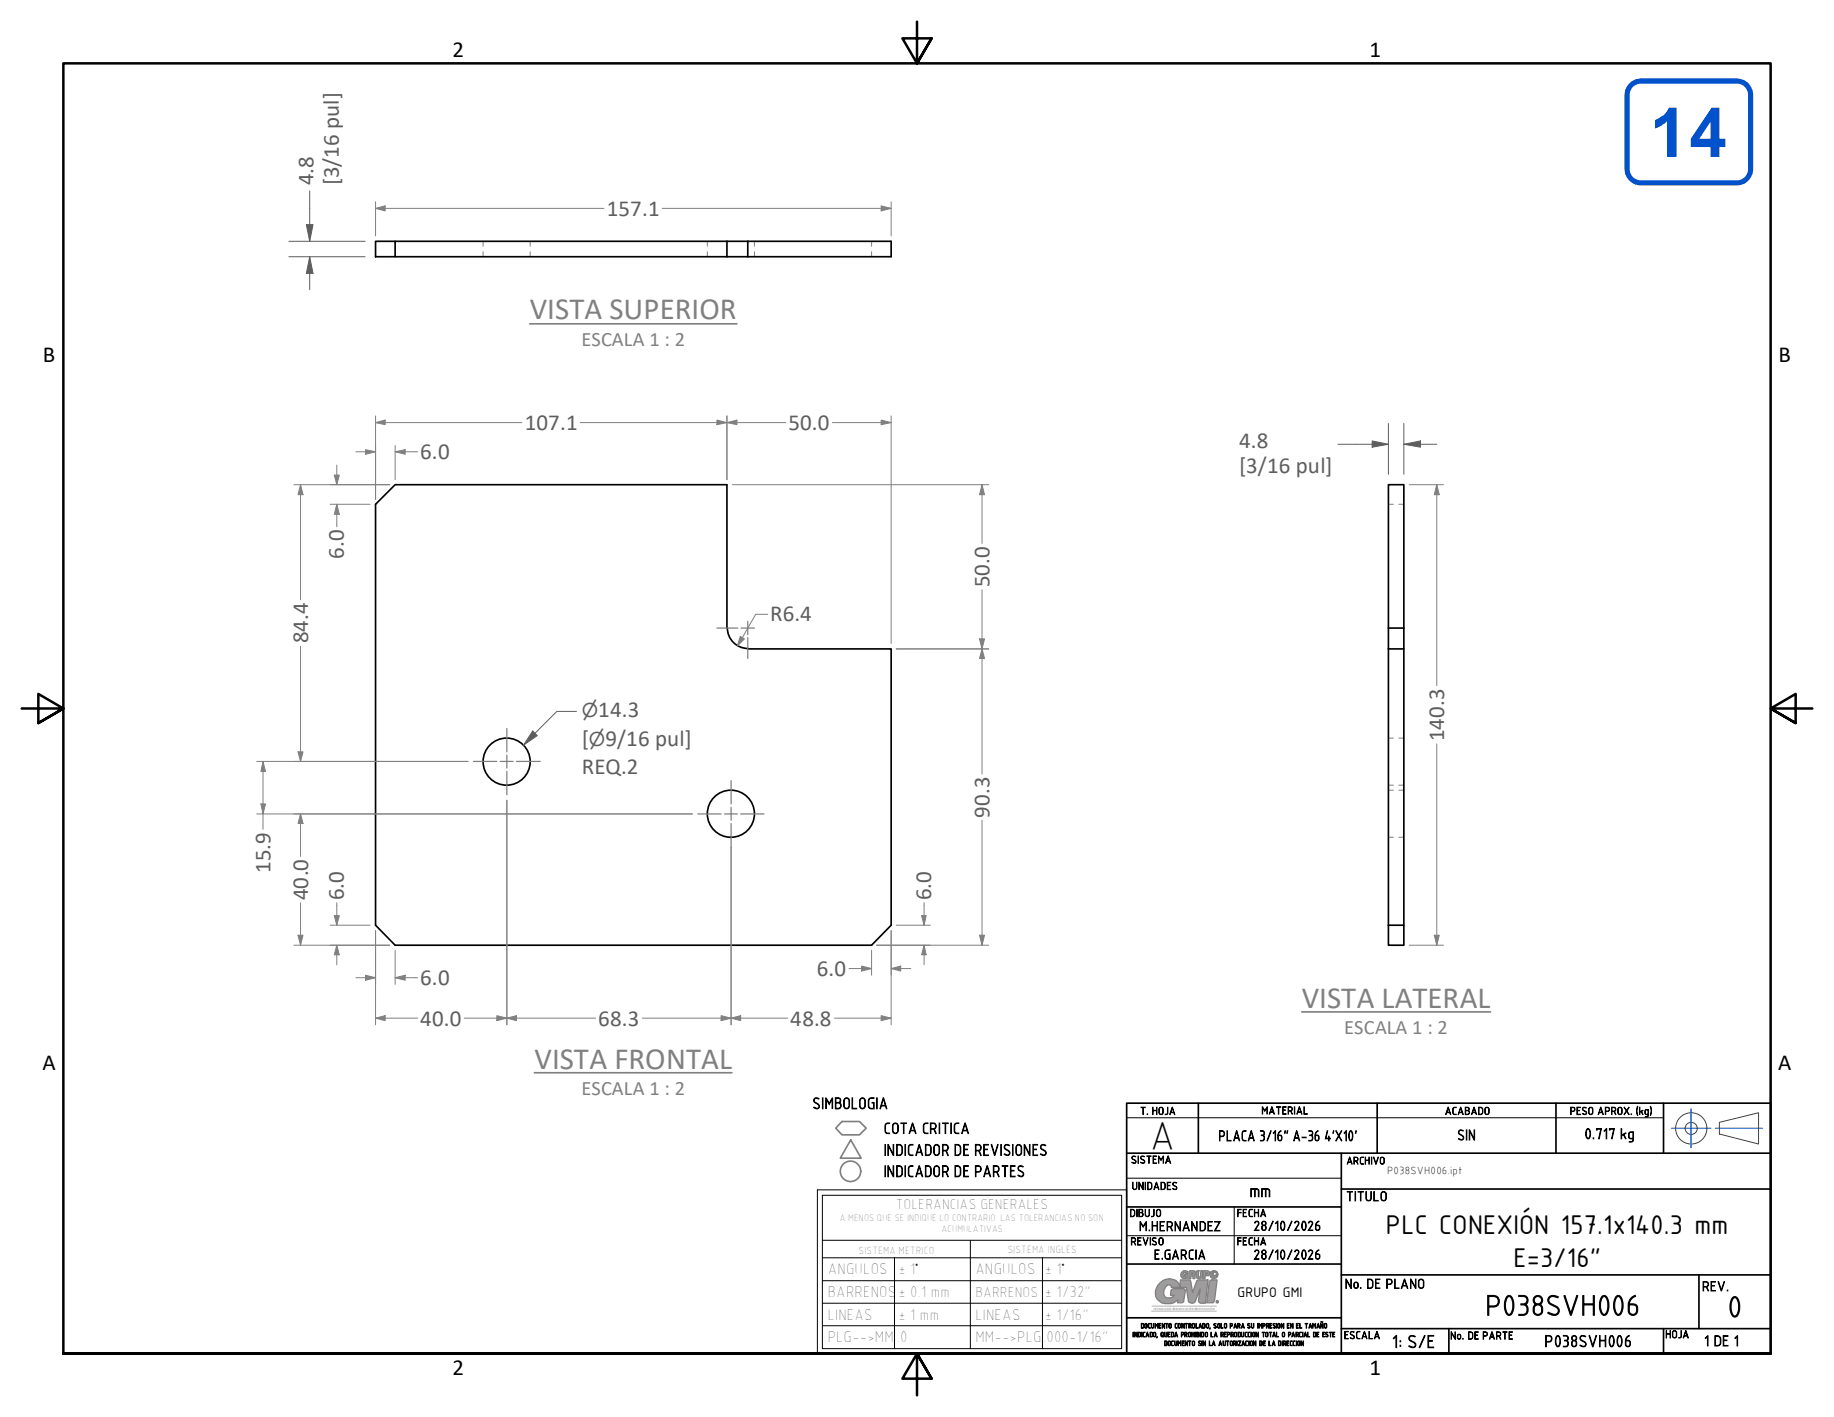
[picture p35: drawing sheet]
<svg xmlns="http://www.w3.org/2000/svg" width="279mm" height="216mm" viewBox="0 0 279 216" stroke-linecap="round" stroke-linejoin="round" font-family="sans-serif">
<defs><g id="words">
<text font-size="10.6" fill="#0052cc" x="251.4" y="23.9">14</text>
<text font-size="6.2" x="175.1" y="175">A</text>
<g font-size="4.7" fill="#808080">
<text x="80.7" y="48.6">VISTA SUPERIOR</text>
<text x="198.3" y="153.5">VISTA LATERAL</text>
<text x="81.4" y="162.8">VISTA FRONTAL</text>
</g>
<text font-size="4.6" x="263.1" y="200.6">0</text>
<g font-size="4.4">
<text x="211.1" y="188">PLC CONEXIÓN 157.1x140.3 mm</text>
<text x="230.6" y="193">E=3/16&quot;</text>
<text x="226.3" y="200.3">P038SVH006</text>
</g>
<g font-size="3.5">
<text x="69" y="8.6">2</text>
<text x="208.7" y="8.6">1</text>
<text x="6.5" y="55.1">B</text>
<text x="271" y="55.1">B</text>
<text x="6.5" y="163.1">A</text>
<text x="270.9" y="163.1">A</text>
<text x="69" y="209.5">2</text>
<text x="208.7" y="209.5">1</text>
</g>
<g font-size="3.5" fill="#5e5e5e">
<text x="47.8" y="28.3" transform="rotate(-90 47.8 28.3)">4.8</text>
<text x="51.6" y="28.3" transform="rotate(-90 51.6 28.3)">[3/16 pul]</text>
<text x="92.5" y="32.9">157.1</text>
<text x="79.9" y="65.5">107.1</text>
<text x="120.1" y="65.5">50.0</text>
<text x="64" y="70">6.0</text>
<text x="188.8" y="68.3">4.8</text>
<text x="188.8" y="72.1">[3/16 pul]</text>
<text x="52.4" y="85.2" transform="rotate(-90 52.4 85.2)">6.0</text>
<text x="150.7" y="89.5" transform="rotate(-90 150.7 89.5)">50.0</text>
<text x="117.3" y="94.7">R6.4</text>
<text x="46.9" y="98" transform="rotate(-90 46.9 98)">84.4</text>
<text x="88.6" y="113.7">[</text>
<text x="91.1" y="109.2">14.3</text>
<text x="92.3" y="113.7">9/16 pul]</text>
<text x="220" y="113" transform="rotate(-90 220 113)">140.3</text>
<text x="88.6" y="117.9">REQ.2</text>
<text x="150.7" y="124.6" transform="rotate(-90 150.7 124.6)">90.3</text>
<text x="41.2" y="133" transform="rotate(-90 41.2 133)">15.9</text>
<text x="46.9" y="137.2" transform="rotate(-90 46.9 137.2)">40.0</text>
<text x="52.4" y="137.2" transform="rotate(-90 52.4 137.2)">6.0</text>
<text x="141.9" y="137.2" transform="rotate(-90 141.9 137.2)">6.0</text>
<text x="124.5" y="148.7">6.0</text>
<text x="64" y="150.1">6.0</text>
<text x="64" y="156.3">40.0</text>
<text x="91.1" y="156.3">68.3</text>
<text x="120.4" y="156.3">48.8</text>
</g>
<g font-size="3.1" fill="#808080">
<text x="88.6" y="52.8">ESCALA 1 : 2</text>
<text x="204.8" y="157.6">ESCALA 1 : 2</text>
<text x="88.6" y="166.9">ESCALA 1 : 2</text>
</g>
<g font-size="2.9" fill="#5e5e5e">
<text x="88.6" y="109.2">⌀</text>
<text x="89.7" y="113.7">⌀</text>
</g>
<g font-size="2.7">
<text x="190.3" y="182.3">mm</text>
<text x="212" y="205.3">1: S/E</text>
</g>
<g font-size="2.5">
<text x="123.8" y="168.9">SIMBOLOGIA</text>
<text x="134.6" y="172.7">COTA CRITICA</text>
<text x="134.6" y="179.3">INDICADOR DE PARTES</text>
<text x="134.6" y="176">INDICADOR DE REVISIONES</text>
<text x="126.1" y="197.7">BARRENOS</text>
<text x="126.1" y="194.2">ANGULOS</text>
<text x="136.9" y="197.7">± 0.1 mm</text>
<text x="136.9" y="194.2">± 1</text>
<text x="148.6" y="194.2">ANGULOS</text>
<text x="159.2" y="194.2">± 1</text>
<text x="159.2" y="197.7">± 1/32&quot;</text>
<text x="126.1" y="201.1">LINEAS</text>
<text x="136.9" y="201.1">± 1 mm</text>
<text x="148.6" y="201.1">LINEAS</text>
<text x="159.2" y="201.1">± 1/16&quot;</text>
<text x="126.1" y="204.5">PLG--&gt;MM</text>
<text x="136.7" y="204.5">.0</text>
<text x="148.6" y="204.5">MM--&gt;PLG</text>
<text x="159.4" y="204.5">000-1/16&quot;</text>
<text x="235.3" y="205.2">P038SVH006</text>
</g>
<g font-size="2.3">
<text x="185.6" y="173.8">PLACA 3/16&quot; A-36</text>
<text x="201.7" y="173.8">4'X10'</text>
<text x="222" y="173.7">SIN</text>
<text x="241.4" y="173.5">0.717 kg</text>
<text x="136.5" y="184.3">TOLERANCIAS GENERALES</text>
<text x="148.6" y="197.6">BARRENOS</text>
<text x="188.5" y="197.5">GRUPO GMI</text>
<text x="259.6" y="205">1 DE 1</text>
</g>
<g font-size="2.1">
<text x="205" y="182.9">TITULO</text>
<text x="173.5" y="187.5">M.HERNANDEZ</text>
<text x="175.8" y="191.8">E.GARCIA</text>
<text x="190.9" y="187.5">28/10/2026</text>
<text x="190.9" y="191.8">28/10/2026</text>
<text x="139.5" y="194.2">°</text>
<text x="161.8" y="194.2">°</text>
<text x="204.9" y="196.3">No. DE PLANO</text>
<text x="259.3" y="196.7">REV.</text>
</g>
<g font-size="1.7">
<text x="173.7" y="169.8">T. HOJA</text>
<text x="192.2" y="169.7">MATERIAL</text>
<text x="220.1" y="169.8">ACABADO</text>
<text x="239.1" y="169.8">PESO APROX. (kg)</text>
<text x="172.3" y="177.2">SISTEMA</text>
<text x="211.3" y="178.8">P038SVH006.ipt</text>
<text x="172.1" y="185.4">DIBUJO</text>
<text x="172.4" y="181.2">UNIDADES</text>
<text x="188.4" y="185.4">FECHA</text>
<text x="130.8" y="191">SISTEMA METRICO</text>
<text x="153.5" y="190.9">SISTEMA INGLES</text>
<text x="172.2" y="189.7">REVISO</text>
<text x="188.4" y="189.7">FECHA</text>
<text x="204.7" y="204">ESCALA</text>
<text x="253.7" y="203.8">HOJA</text>
<text x="220.9" y="204">No. DE PARTE</text>
</g>
<text font-size="1.6" x="205.1" y="177.4">ARCHIVO</text>
<g font-size="1.5">
<text x="128" y="186.1">A MENOS QUE SE INDIQUE LO CONTRARIO. LAS TOLERANCIAS NO SON</text>
<text x="143.4" y="187.7">ACUMULATIVAS.</text>
</g>
<g font-size="1.1">
<text x="172.5" y="203.7">INDICADO, QUEDA PROHIBIDO LA REPRODUCCION TOTAL O PARCIAL DE ESTE</text>
<text x="173.8" y="202.4">DOCUMENTO CONTROLADO, SOLO PARA SU IMPRESION EN EL TAMAÑO</text>
<text x="177.4" y="205">DOCUMENTO SIN LA AUTORIZACION DE LA DIRECCION</text>
</g>
<g font-size=".5" fill="#a0a0a0">
<text x="175.7" y="199.6">TECNOLOGÍA</text>
<text x="179.1" y="199.6">INNOVACIÓN</text>
<text x="182.4" y="199.6">EDIFICACIÓN</text>
</g>
</g></defs>
<path d="M80.7 49.3h31.6M198.3 154.2h28.8M81.4 163.4h30.1" fill="none" stroke="#808080" stroke-width=".25"/>
<!-- layer: Visible (ANSI) -->
<g fill="none" stroke="#000" stroke-width=".25">
<path d="M57.2 36.8h3v2.3h-3zM60.2 36.8h75.6v2.3h-75.6M110.7 36.8v2.3M110.7 95.7v-21.8h-50.5l-3 2.9v64.2l3 3h72.6l3-3v-42.1h-21.9M110.8 95.7a3.1 3.1 0 0 0 3.2 3.1M211.5 98.9h2.4v42.1M213.9 98.9v-25h-2.4v67.1M211.5 141h2.4v3h-2.4z"/>
<circle cx="77.2" cy="116" r="3.6"/>
<circle cx="111.3" cy="124" r="3.6"/>
</g>
<!-- layer: Oculto (ANSI) -->
<g fill="none" stroke="#808080" stroke-width=".15">
<path d="M73.6 36.8v.7M73.6 38.4v.7M80.8 36.8v.7M80.8 38.4v.7M107.8 36.8v.7M107.8 38.4v.7M114.9 36.8v.7M114.9 38.4v.7M132.8 36.8v.7M132.8 38.4v.7M211.5 76.8h.8M213.1 76.8h.8"/>
<path d="M211.5 112.5h.8M211.5 119.6h.8M213.1 112.5h.8M213.1 119.6h.8M211.5 120.4h.8M211.5 127.6h.8M213.1 120.4h.8M213.1 127.6h.8"/>
</g>
<!-- layer: Visible fina (ANSI) -->
<path d="M113.9 36.8v2.3M211.5 95.7h2.4" fill="none" stroke="#000" stroke-width=".25"/>
<!-- layer: Sombreado (ANSI) -->
<g fill="#9d9999">
<path d="M176.7 195.5a1.79 1.79 0 0 1 2.9 .2l.2 .3v-1h1.5l.4 1.9 .7-1.8 1.6-.1-.4 3.6h-.7l-.3-.4 .2-1.8-.7 1.8a.5 .5 0 0 1-.6 .4l-.5-.3-.3-2.1h-2.3v-.2l-.2-.2a1.1 1.1 0 0 0-.9 .8 1.1 1.1 0 0 0 .4 1.1h.8l.4-.3h-.6l.1-.9 .4-.2 1.7 .1 .1 .2-.3 1.7-.2 .2h-.7l.1-.4a2.15 2.15 0 0 1-3.4-.5l-.1-.4a1.91 1.91 0 0 1 .7-1.7z" fill-rule="evenodd"/>
<path d="M184.4 195.1l1-.1-.4 3.1-.2 .4h-1l.4-3.2z" fill-rule="evenodd"/>
<path d="M180 193.9l.2-.2a.51 .51 0 0 1 .8 .4h-.3l-.1-.2a.35 .35 0 0 0-.4 .2 .35 .35 0 0 0 .1 .4h.3l.1-.1h-.2v-.3h.5l-.1 .7-.2-.1a.55 .55 0 0 1-.7-.1 .55 .55 0 0 1 0-.7z" fill-rule="evenodd"/>
<path d="M181.5 193.9v.2h.3v-.2zM181.2 193.7l-.1 1.1h.3v-.4h.3v.4h.3v-.6l.1-.1v-.4z" fill-rule="evenodd"/>
<path d="M182.4 193.6h.2v1l.3-.1v-.9h.4l-.1 .8a.48 .48 0 0 1-.5 .4 .48 .48 0 0 1-.5-.4v-.6z" fill-rule="evenodd"/>
<path d="M183.6 193.9v.2h.4v-.2zM183.3 193.7v1.1h.3v-.4h.3a.38 .38 0 0 0 .4-.4 .38 .38 0 0 0-.4-.4h-.4z" fill-rule="evenodd"/>
<path d="M184.4 193.9l.4 .2-.4 .5z" fill-rule="evenodd"/>
<path d="M184.5 194.6l.3-.3h.2v.5h-.2z" fill-rule="evenodd"/>
<path d="M185.1 194.3h.2l.1 .3-.4 .2z" fill-rule="evenodd"/>
<path d="M185.3 194.2h.2v.3z" fill-rule="evenodd"/>
<path d="M185.4 193.9l.1 .2h-.2z" fill-rule="evenodd"/>
<path d="M185.2 193.7l.2 .2h-.2z" fill-rule="evenodd"/>
<path d="M184.8 193.6h.3l.1 .2-.2 .1z" fill-rule="evenodd"/>
<path d="M184.5 193.8l.3-.2 .1 .3h-.5z" fill-rule="evenodd"/>
</g>
<g fill="#c0c0c0">
<path d="M185.4 198.3h.1v.1h-.1z" fill-rule="evenodd"/>
<path d="M185.5 198.3l.1 .1zM185.5 198.4v.1zM185.3 198.4l.1 .1zM185.3 198.3l-.1 .1zM185.4 198.2h.1z" fill-rule="evenodd"/>
</g>
<!-- layer: Borde (ANSI) -->
<path d="M139.7 3.3v6.4l-2.2-3.9h4.4l-2.2 3.9 2.2-3.9M3.3 107.9h6.4l-3.9-2.2v4.5l3.9-2.3-3.9 2.3M276.1 107.9h-6.4l3.9-2.2v4.5l-3.9-2.3 3.9 2.3M9.7 206.2v-196.5h260v196.5h-260h260M141.9 210.1l-2.2-3.9 2.2 3.9h-4.4l2.2-3.9v6.4" fill="none" stroke="#000" stroke-width=".38"/>
<g fill="none" stroke="#808080" stroke-width=".19">
<path d="M176.7 195.5a1.78 1.78 0 0 1 3.1 .5v-1h1.5l.4 1.9 .7-1.8 1.6-.1-.4 3.6h-.7l-.3-.4 .2-1.8-.7 1.8a.58 .58 0 0 1-.5 .4 .58 .58 0 0 1-.6-.4l-.3-2h-2.3v-.2l-.2-.2a1.1 1.1 0 0 0-.9 .8 1.1 1.1 0 0 0 .4 1.1h.8l.4-.3h-.6l.1-.9 .4-.2 1.7 .1 .1 .2-.3 1.7-.2 .2h-.7l.1-.4a2.15 2.15 0 0 1-3.4-.5l-.1-.4a1.91 1.91 0 0 1 .7-1.7zM180 193.9a.52 .52 0 0 1 .5-.3 .52 .52 0 0 1 .5 .5l-.3-.1a.29 .29 0 0 0-.4-.1 .29 .29 0 0 0-.1 .4 .29 .29 0 0 0 .4 .1h.1h-.2l-.1-.2 .1-.1h.5l-.1 .7-.2-.1a.55 .55 0 0 1-.7-.1 .55 .55 0 0 1 0-.7zM181.2 193.7l.5-.1a.35 .35 0 0 1 .4 .2 .35 .35 0 0 1-.1 .4v.6h-.3v-.4h-.3v.4h-.3zM181.5 193.9h.3v.2h-.3zM182.4 193.6h.2v1l.3-.1v-.9h.4l-.1 .8a.48 .48 0 0 1-.5 .4 .48 .48 0 0 1-.5-.4v-.6zM182.6 193.6h.1M183.3 193.7l.2-.1h.4a.38 .38 0 0 1 .4 .4 .38 .38 0 0 1-.4 .4h-.3v.4h-.3zM183.6 193.9h.4v.2h-.4zM184.4 193.9l.4 .2-.4 .5zM184.4 195.1l1-.1-.4 3.1-.2 .4h-1l.4-3.2zM184.5 194.6l.3-.3h.2v.5h-.2zM184.5 193.8l.3-.2 .1 .3h-.5z"/>
<path d="M184.8 193.6h.3l.1 .2-.2 .1zM184.8 193.6h.1M185.1 194.3h.2l.1 .3-.4 .2zM185.2 193.7l.2 .2h-.2zM185.2 193.7h.1M185.3 194.2h.1a.16 .16 0 0 1 .1 .1 .16 .16 0 0 1-.1 .2zM185.4 198.3h.1v.1h-.1zM185.4 198.4h.1M185.4 193.9l.1 .2h-.2z"/>
<circle cx="185.5" cy="198.3" r=".16"/>
</g>
<g fill="none" stroke="#c0c0c0" stroke-width=".19">
<path d="M175.5 199.8h9.8M175.5 199h9.8"/>
<circle cx="178.8" cy="199.4" r=".1"/>
<circle cx="182.1" cy="199.4" r=".1"/>
</g>
<!-- layer: 0 -->
<path d="M124.5 181.3h47.1v24.9h-47.1zM125.3 182.1h45.6v23.4h-45.6zM125.3 189h45.6M125.3 191.6h45.6M125.3 195.1h45.6M125.3 198.6h45.6M136.3 191.6v13.9M147.8 189v16.5M158.8 191.6v13.9M125.3 202h45.6" fill="none" stroke="#000" stroke-width=".15"/>
<!-- layer: C.Datos -->
<path d="M254.6 171.9h6.1M257.6 168.9v6M261.3 171.9h7.2" fill="none" stroke="#00f" stroke-width=".15"/>
<g fill="none" stroke="#000" stroke-width=".25">
<path d="M171.6 168.1h98.1v38.1h-98.1zM171.6 175.7h98.1M182.6 168.1v7.6M204.3 175.7v30.5M209.8 168.1v7.6M237 168.1v7.6M253.4 168.1v7.6M171.6 183.9h32.7M171.6 192.6h32.7M204.3 181.2h65.4M204.3 194.2h65.4M258.8 194.2v8.2"/>
<path d="M171.6 200.8h32.7M204.3 202.4h65.4M220.7 202.4v3.8M253.4 202.4v3.8"/>
</g>
<path d="M171.6 179.5h32.7M171.6 170.3h81.8M171.6 188.3h32.7M188 183.9v8.7" fill="none" stroke="#000" stroke-width=".15"/>
<g fill="none" stroke="#269900" stroke-width=".15">
<path d="M261.9 171l6-1.5v4.8l-6-1.5z"/>
<circle cx="257.7" cy="171.9" r="2.38"/>
<circle cx="257.7" cy="171.9" r=".92"/>
</g>
<!-- layer: 8 -->
<g fill="none" stroke="#808080" stroke-width=".25">
<path d="M128.3 170.9h2.6l1.1 1-1.1 1h-2.6l-1-1zM129.6 173.7l1.6 2.8h-3.2z"/>
<circle cx="129.6" cy="178.5" r="1.56"/>
</g>
<!-- layer: Marca de centro (ANSI) -->
<path d="M72.1 116h3.6M76.2 116h2M77.2 111v3.6M77.2 115.1v1.9M77.2 117.5v3.6M78.7 116h3.6M111.4 118.9v3.6M106.3 124h3.6M110.4 124h1.9M111.4 123v2M111.4 125.5v3.6M112.8 124h3.6" fill="none" stroke="#808080" stroke-width=".19"/>
<!-- layer: Cota (ANSI) -->
<path d="M149.6 142.5v1.5" fill="none" stroke="#808080" stroke-width=".15"/>
<path d="M149.2 142.5h.8l-.4 1.5z" fill="#808080"/>
<path d="M149.6 98.9v1.4M149.2 142.5h.8l-.4 1.5z" fill="none" stroke="#808080" stroke-width=".15"/>
<path d="M149.6 98.9l.4 1.4h-.8z" fill="#808080"/>
<path d="M136.5 98.9h14.1M149.6 98.9l.4 1.4h-.8zM149.6 97.3v1.6M149.6 100.3v17.6M149.6 125v17.5M133.5 144h17.1" fill="none" stroke="#808080" stroke-width=".15"/>
<path d="M149.2 97.3h.8l-.4 1.6z" fill="#808080"/>
<path d="M149.6 73.9v1.5M149.2 97.3h.8l-.4 1.6z" fill="none" stroke="#808080" stroke-width=".15"/>
<path d="M149.6 73.9l.4 1.5h-.8z" fill="#808080"/>
<path d="M111.6 73.9h39M149.6 73.9l.4 1.5h-.8zM149.6 75.4v7.4M136.5 98.9h14.1M149.6 89.9v7.4M57.2 155.1h1.5" fill="none" stroke="#808080" stroke-width=".15"/>
<path d="M57.2 155.1l1.5-.4v.8z" fill="#808080"/>
<path d="M57.2 155.1l1.5-.4v.8zM75.7 155.1h1.5" fill="none" stroke="#808080" stroke-width=".15"/>
<path d="M75.7 154.7l1.5 .4-1.5 .4z" fill="#808080"/>
<path d="M77.2 121.9v34.2M57.2 141.8v14.3M58.7 155.1h4.9M70.7 155.1h5M75.7 154.7l1.5 .4-1.5 .4zM77.2 155.1h1.5" fill="none" stroke="#808080" stroke-width=".15"/>
<path d="M77.2 155.1l1.5-.4v.8z" fill="#808080"/>
<path d="M77.2 155.1l1.5-.4v.8zM109.9 155.1h1.5" fill="none" stroke="#808080" stroke-width=".15"/>
<path d="M109.9 154.7l1.5 .4-1.5 .4z" fill="#808080"/>
<path d="M77.2 121.9v34.2M111.4 129.1v27M78.7 155.1h12M97.9 155.1h12M109.9 154.7l1.5 .4-1.5 .4zM111.4 155.1h1.4" fill="none" stroke="#808080" stroke-width=".15"/>
<path d="M111.4 155.1l1.4-.4v.8z" fill="#808080"/>
<path d="M111.4 155.1l1.4-.4v.8zM134.2 155.1h1.6" fill="none" stroke="#808080" stroke-width=".15"/>
<path d="M134.2 154.7l1.6 .4-1.6 .4z" fill="#808080"/>
<path d="M111.4 129.1v27M45.8 142.5v1.5M112.8 155.1h7.2M127.1 155.1h7.1M134.2 154.7l1.6 .4-1.6 .4zM135.8 141.8v14.3" fill="none" stroke="#808080" stroke-width=".15"/>
<path d="M45.4 142.5h.8l-.4 1.5z" fill="#808080"/>
<path d="M45.8 124v1.5M45.4 142.5h.8l-.4 1.5z" fill="none" stroke="#808080" stroke-width=".15"/>
<path d="M45.8 124l.4 1.5h-.8z" fill="#808080"/>
<path d="M40.1 122.5v1.5M44.8 124h60.7M45.8 124l.4 1.5h-.8zM45.8 125.5v5M45.8 137.5v5M44.8 144h14.6" fill="none" stroke="#808080" stroke-width=".15"/>
<path d="M39.8 122.5h.6l-.3 1.5z" fill="#808080"/>
<path d="M40.1 116v1.5M39.8 122.5h.6l-.3 1.5z" fill="none" stroke="#808080" stroke-width=".15"/>
<path d="M40.1 116l.3 1.5h-.6z" fill="#808080"/>
<path d="M39.1 116h32.2M40.1 116l.3 1.5h-.6zM40.1 117.5v5M45.8 114.6v1.4M39.1 124h66.4M40.1 124v2.4" fill="none" stroke="#808080" stroke-width=".15"/>
<path d="M45.4 114.6h.8l-.4 1.4z" fill="#808080"/>
<path d="M45.8 73.9v1.5M45.4 114.6h.8l-.4 1.4z" fill="none" stroke="#808080" stroke-width=".15"/>
<path d="M45.8 73.9l.4 1.5h-.8z" fill="#808080"/>
<path d="M44.8 73.9h14.6M45.8 73.9l.4 1.5h-.8zM45.8 75.4v16M45.8 98.5v16.1M113.1 97.2l-.8 1.2M44.8 116h26.5" fill="none" stroke="#808080" stroke-width=".15"/>
<path d="M112.8 97l.6 .3-1.1 1.1z" fill="#808080"/>
<path d="M51.3 72.4v1.5M112.8 97l.6 .3-1.1 1.1zM117 93.6h-1.9l-2 3.6" fill="none" stroke="#808080" stroke-width=".15"/>
<!-- layer: Marca de centro (ANSI) -->
<path d="M109.2 95.7h3.2M112.9 95.7h2M113.9 94.7v2M113.9 97.2v3.1" fill="none" stroke="#808080" stroke-width=".19"/>
<!-- layer: Cota (ANSI) -->
<path d="M50.9 72.4h.8l-.4 1.5z" fill="#808080"/>
<path d="M50.9 72.4h.8l-.4 1.5zM51.3 76.8v1.6" fill="none" stroke="#808080" stroke-width=".15"/>
<path d="M51.3 76.8l.4 1.6h-.8z" fill="#808080"/>
<path d="M50.3 76.8h6.1M50.3 73.9h9.1M51.3 76.8l.4 1.6h-.8zM51.3 70.9v1.5M51.3 78.4v1.9M55.7 68.8h1.5" fill="none" stroke="#808080" stroke-width=".15"/>
<path d="M55.7 68.5l1.5 .3-1.5 .4z" fill="#808080"/>
<path d="M55.7 68.5l1.5 .3-1.5 .4zM60.2 68.8h1.5" fill="none" stroke="#808080" stroke-width=".15"/>
<path d="M60.2 68.8l1.5-.3v.7z" fill="#808080"/>
<path d="M54.2 68.8h1.5M57.2 67.9v8.2M60.2 68.8l1.5-.3v.7zM60.2 67.9v5.2M61.7 68.8h1.9M51.3 139.5v1.5" fill="none" stroke="#808080" stroke-width=".15"/>
<path d="M50.9 139.5h.8l-.4 1.5z" fill="#808080"/>
<path d="M50.9 139.5h.8l-.4 1.5zM51.3 144v1.5" fill="none" stroke="#808080" stroke-width=".15"/>
<path d="M51.3 144l.4 1.5h-.8z" fill="#808080"/>
<path d="M51.3 137.5v2M50.3 141h6.1M50.3 144h9.1M51.3 144l.4 1.5h-.8zM51.3 145.5v1.5M60.2 149h1.5" fill="none" stroke="#808080" stroke-width=".15"/>
<path d="M60.2 149l1.5-.4v.8z" fill="#808080"/>
<path d="M55.7 149h1.5M60.2 149l1.5-.4v.8z" fill="none" stroke="#808080" stroke-width=".15"/>
<path d="M55.7 148.6l1.5 .4-1.5 .4z" fill="#808080"/>
<path d="M54.2 149h1.5M55.7 148.6l1.5 .4-1.5 .4zM57.2 141.8v8.2M60.2 144.8v5.2M61.7 149h1.9M140.8 144v1.5" fill="none" stroke="#808080" stroke-width=".15"/>
<path d="M140.8 144l.3 1.5h-.7z" fill="#808080"/>
<path d="M140.8 139.5v1.5M140.8 144l.3 1.5h-.7z" fill="none" stroke="#808080" stroke-width=".15"/>
<path d="M140.4 139.5h.7l-.3 1.5z" fill="#808080"/>
<path d="M57.2 64.4h1.5M140.4 139.5h.7l-.3 1.5zM140.8 137.5v2M133.5 144h8.2M136.5 141h5.2M140.8 145.5v1.5" fill="none" stroke="#808080" stroke-width=".15"/>
<path d="M57.2 64.4l1.5-.4v.7z" fill="#808080"/>
<path d="M57.2 64.4l1.5-.4v.7zM109.2 64.4h1.5" fill="none" stroke="#808080" stroke-width=".15"/>
<path d="M109.2 64l1.5 .4-1.5 .3z" fill="#808080"/>
<path d="M57.2 63.4v12.7M58.7 64.4h20.8M88.4 64.4h20.8M109.2 64l1.5 .4-1.5 .3zM110.7 64.4h1.6M110.7 63.4v9.7" fill="none" stroke="#808080" stroke-width=".15"/>
<path d="M110.7 64.4l1.6-.4v.7z" fill="#808080"/>
<path d="M110.7 64.4l1.6-.4v.7zM134.2 64.4h1.6" fill="none" stroke="#808080" stroke-width=".15"/>
<path d="M134.2 64l1.6 .4-1.6 .3z" fill="#808080"/>
<path d="M110.7 63.4v9.7M112.3 64.4h7.4M126.8 64.4h7.4M134.2 64l1.6 .4-1.6 .3zM135.8 63.4v34.6M131.3 147.6h1.5" fill="none" stroke="#808080" stroke-width=".15"/>
<path d="M131.3 147.2l1.5 .4-1.5 .4z" fill="#808080"/>
<path d="M131.3 147.2l1.5 .4-1.5 .4zM135.8 147.6h1.4" fill="none" stroke="#808080" stroke-width=".15"/>
<path d="M135.8 147.6l1.4-.4v.8z" fill="#808080"/>
<path d="M129.3 147.6h2M132.8 144.8v3.8M135.8 147.6l1.4-.4v.8zM135.8 141.8v6.8M137.2 147.6h1.5" fill="none" stroke="#808080" stroke-width=".15"/>
<path d="M81.5 111.8l-1.7 1.7" fill="none" stroke="#5e5e5e" stroke-width=".15"/>
<path d="M81.2 111.4l.7 .7-2.1 1.4z" fill="#5e5e5e"/>
<path d="M81.2 111.4l.7 .7-2.1 1.4zM87.8 108.4h-3l-3.3 3.4" fill="none" stroke="#5e5e5e" stroke-width=".15"/>
<path d="M57.2 31.8h1.5" fill="none" stroke="#808080" stroke-width=".15"/>
<path d="M57.2 31.8l1.5-.4v.7z" fill="#808080"/>
<path d="M57.2 31.8l1.5-.4v.7zM134.2 31.8h1.6" fill="none" stroke="#808080" stroke-width=".15"/>
<path d="M134.2 31.4l1.6 .4-1.6 .3z" fill="#808080"/>
<path d="M57.2 30.7v5.2M58.7 31.8h33.3M100.9 31.8h33.3M134.2 31.4l1.6 .4-1.6 .3zM135.8 30.7v5.2" fill="none" stroke="#808080" stroke-width=".15"/>
<path d="M47.2 34.2v2.6" fill="none" stroke="#5e5e5e" stroke-width=".15"/>
<path d="M46.7 34.2h1l-.5 2.6z" fill="#5e5e5e"/>
<path d="M46.7 34.2h1l-.5 2.6zM47.2 39.1v2.6" fill="none" stroke="#5e5e5e" stroke-width=".15"/>
<path d="M47.2 39.1l.5 2.6h-1z" fill="#5e5e5e"/>
<path d="M44 36.8h11.6M44 39.1h11.6M47.2 39.1l.5 2.6h-1zM47.2 29.1v5.1M47.2 41.7v2.4" fill="none" stroke="#5e5e5e" stroke-width=".15"/>
<path d="M218.9 142.5v1.5" fill="none" stroke="#808080" stroke-width=".15"/>
<path d="M218.5 142.5h.8l-.4 1.5z" fill="#808080"/>
<path d="M218.9 73.9v1.5M218.5 142.5h.8l-.4 1.5z" fill="none" stroke="#808080" stroke-width=".15"/>
<path d="M218.9 73.9l.4 1.5h-.8z" fill="#808080"/>
<path d="M214.7 73.9h5.2M218.9 73.9l.4 1.5h-.8zM218.9 75.4v29.1M218.9 113.3v29.2M214.7 144h5.2" fill="none" stroke="#808080" stroke-width=".15"/>
<path d="M209 67.7h2.5" fill="none" stroke="#5e5e5e" stroke-width=".15"/>
<path d="M209 67.2l2.5 .5-2.5 .4z" fill="#5e5e5e"/>
<path d="M209 67.2l2.5 .5-2.5 .4zM213.9 67.7h2.5" fill="none" stroke="#5e5e5e" stroke-width=".15"/>
<path d="M213.9 67.7l2.5-.5v.9z" fill="#5e5e5e"/>
<path d="M203.8 67.7h5.2M211.5 64.5v7.8M213.9 67.7l2.5-.5v.9zM213.9 64.5v7.8M216.4 67.7h2.5" fill="none" stroke="#5e5e5e" stroke-width=".15"/>
<path d="M248.5 13l.9-.6 .6-.1h14.6a2.12 2.12 0 0 1 2.1 2.2v11.3a2.12 2.12 0 0 1-2.1 2.1h-14.6a2.12 2.12 0 0 1-2.1-2.1v-11.3l.1-.6z" fill="none" stroke="#0052cc" stroke-width=".78" stroke-linecap="butt"/>
<use href="#words"/>
</svg>
